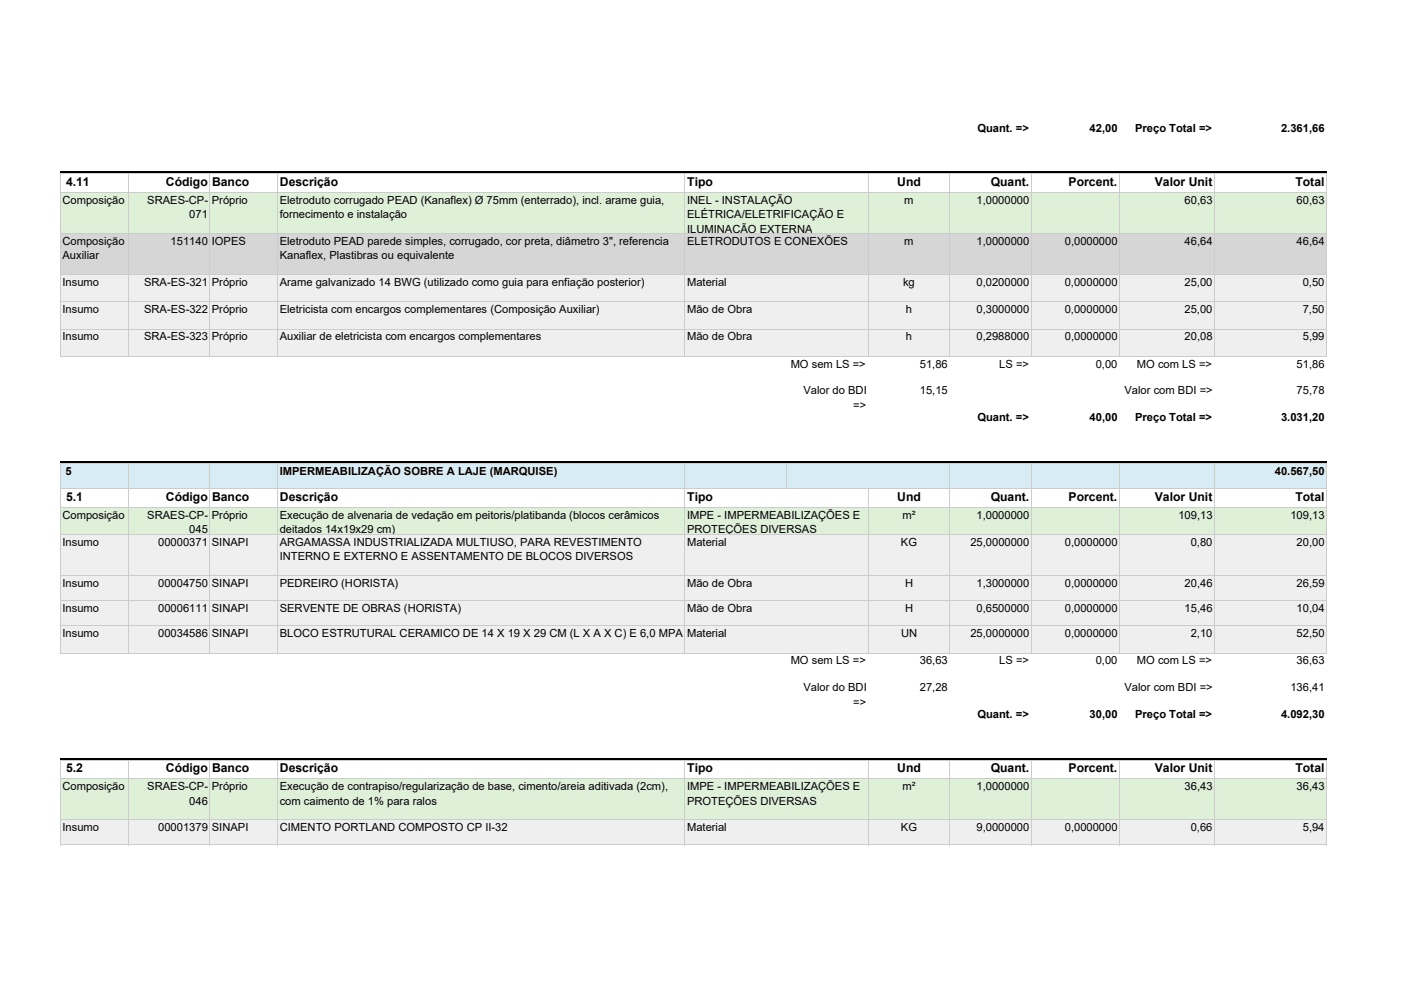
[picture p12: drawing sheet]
<svg xmlns="http://www.w3.org/2000/svg" width="297mm" height="210mm" viewBox="0 0 297 210" stroke-linecap="round" stroke-linejoin="round" font-family="sans-serif">
<defs><g id="words">
<g font-size="2.6">
<text x="14" y="39.5">4.11</text>
<text x="35.2" y="39.5">Código Banco</text>
<text x="59.3" y="39.5">Descrição</text>
<text x="145.7" y="39.5">Tipo</text>
<text x="190.2" y="39.5">Und</text>
<text x="210.1" y="39.5">Quant.</text>
<text x="226.6" y="39.5">Porcent.</text>
<text x="244.9" y="39.5">Valor Unit</text>
<text x="274.7" y="39.5">Total</text>
<text x="14" y="106.2">5.1</text>
<text x="35.2" y="106.2">Código Banco</text>
<text x="59.3" y="106.2">Descrição</text>
<text x="145.7" y="106.2">Tipo</text>
<text x="190.2" y="106.2">Und</text>
<text x="210.1" y="106.2">Quant.</text>
<text x="226.6" y="106.2">Porcent.</text>
<text x="244.9" y="106.2">Valor Unit</text>
<text x="274.7" y="106.2">Total</text>
<text x="14" y="163.8">5.2</text>
<text x="35.2" y="163.8">Código Banco</text>
<text x="59.3" y="163.8">Descrição</text>
<text x="145.7" y="163.8">Tipo</text>
<text x="190.2" y="163.8">Und</text>
<text x="210.1" y="163.8">Quant.</text>
<text x="226.6" y="163.8">Porcent.</text>
<text x="244.9" y="163.8">Valor Unit</text>
<text x="274.7" y="163.8">Total</text>
</g>
<g font-size="2.4">
<text x="207.2" y="27.9">Quant. =&gt;</text>
<text x="231" y="27.9">42,00</text>
<text x="240.7" y="27.9">Preço Total =&gt;</text>
<text x="271.6" y="27.9">2.361,66</text>
<text x="13.2" y="43.2">Composição</text>
<text x="31.2" y="43.2">SRAES-CP-</text>
<text x="40.1" y="46.3">071</text>
<text x="44.9" y="43.2">Próprio</text>
<text x="59.3" y="43.2">Eletroduto corrugado PEAD (Kanaflex) Ø 75mm (enterrado), incl. arame guia,</text>
<text x="59.3" y="46.3">fornecimento e instalação</text>
<text x="145.7" y="43.2">INEL - INSTALAÇÃO</text>
<text x="145.7" y="46.3">ELÉTRICA/ELETRIFICAÇÃO E</text>
<text x="191.7" y="43.2">m</text>
<text x="207" y="43.2">1,0000000</text>
<text x="251.2" y="43.2">60,63</text>
<text x="274.9" y="43.2">60,63</text>
<text x="13.2" y="51.9">Composição</text>
<text x="36.2" y="51.9">151140 IOPES</text>
<text x="59.3" y="51.9">Eletroduto PEAD parede simples, corrugado, cor preta, diâmetro 3&quot;, referencia</text>
<text x="145.7" y="49.3">ILUMINAÇÃO EXTERNA</text>
<text x="145.7" y="51.9">ELETRODUTOS E CONEXÕES</text>
<text x="191.7" y="51.9">m</text>
<text x="207" y="51.9">1,0000000</text>
<text x="225.8" y="51.9">0,0000000</text>
<text x="251.2" y="51.9">46,64</text>
<text x="274.9" y="51.9">46,64</text>
<text x="13.2" y="54.9">Auxiliar</text>
<text x="59.3" y="54.9">Kanaflex, Plastibras ou equivalente</text>
<text x="13.2" y="60.6">Insumo</text>
<text x="30.5" y="60.6">SRA-ES-321 Próprio</text>
<text x="59.3" y="60.6">Arame galvanizado 14 BWG (utilizado como guia para enfiação posterior)</text>
<text x="145.7" y="60.6">Material</text>
<text x="191.5" y="60.6">kg</text>
<text x="207" y="60.6">0,0200000</text>
<text x="225.7" y="60.6">0,0000000</text>
<text x="251.1" y="60.6">25,00</text>
<text x="276.2" y="60.6">0,50</text>
<text x="13.2" y="66.4">Insumo</text>
<text x="30.5" y="66.4">SRA-ES-322 Próprio</text>
<text x="59.3" y="66.4">Eletricista com encargos complementares (Composição Auxiliar)</text>
<text x="145.7" y="66.4">Mão de Obra</text>
<text x="192.1" y="66.4">h</text>
<text x="207" y="66.4">0,3000000</text>
<text x="225.7" y="66.4">0,0000000</text>
<text x="251.1" y="66.4">25,00</text>
<text x="276.2" y="66.4">7,50</text>
<text x="13.2" y="72.2">Insumo</text>
<text x="30.5" y="72.2">SRA-ES-323 Próprio</text>
<text x="59.3" y="72.2">Auxiliar de eletricista com encargos complementares</text>
<text x="145.7" y="72.2">Mão de Obra</text>
<text x="167.6" y="78">MO sem LS =&gt;</text>
<text x="192.1" y="72.2">h</text>
<text x="195" y="78">51,86</text>
<text x="207" y="72.2">0,2988000</text>
<text x="211.9" y="78">LS =&gt;</text>
<text x="225.8" y="72.2">0,0000000</text>
<text x="232.3" y="78">0,00</text>
<text x="241" y="78">MO com LS =&gt;</text>
<text x="251.2" y="72.2">20,08</text>
<text x="274.9" y="78">51,86</text>
<text x="276.2" y="72.2">5,99</text>
<text x="170.3" y="83.7">Valor do BDI</text>
<text x="195" y="83.7">15,15</text>
<text x="238.4" y="83.7">Valor com BDI =&gt;</text>
<text x="274.9" y="83.7">75,78</text>
<text x="180.9" y="86.7">=&gt;</text>
<text x="207.2" y="89.3">Quant. =&gt;</text>
<text x="231" y="89.3">40,00</text>
<text x="240.7" y="89.3">Preço Total =&gt;</text>
<text x="271.6" y="89.3">3.031,20</text>
<text x="13.9" y="100.7">5</text>
<text x="59.3" y="100.7">IMPERMEABILIZAÇÃO SOBRE A LAJE (MARQUISE)</text>
<text x="270.3" y="100.7">40.567,50</text>
<text x="13.2" y="110">Composição</text>
<text x="31.2" y="110">SRAES-CP-</text>
<text x="40.1" y="113">045</text>
<text x="44.9" y="110">Próprio</text>
<text x="59.3" y="110">Execução de alvenaria de vedação em peitoris/platibanda (blocos cerâmicos</text>
<text x="59.3" y="113">deitados 14x19x29 cm)</text>
<text x="145.7" y="110">IMPE - IMPERMEABILIZAÇÕES E</text>
<text x="145.7" y="113">PROTEÇÕES DIVERSAS</text>
<text x="191.3" y="110">m²</text>
<text x="207" y="110">1,0000000</text>
<text x="249.8" y="110">109,13</text>
<text x="273.6" y="110">109,13</text>
<text x="13.2" y="115.8">Insumo</text>
<text x="33.5" y="115.8">00000371 SINAPI</text>
<text x="59.3" y="115.8">ARGAMASSA INDUSTRIALIZADA MULTIUSO, PARA REVESTIMENTO</text>
<text x="59.3" y="118.8">INTERNO E EXTERNO E ASSENTAMENTO DE BLOCOS DIVERSOS</text>
<text x="145.7" y="115.8">Material</text>
<text x="191" y="115.8">KG</text>
<text x="205.7" y="115.8">25,0000000</text>
<text x="225.8" y="115.8">0,0000000</text>
<text x="252.5" y="115.8">0,80</text>
<text x="274.9" y="115.8">20,00</text>
<text x="13.2" y="124.5">Insumo</text>
<text x="33.5" y="124.5">00004750 SINAPI</text>
<text x="59.3" y="124.5">PEDREIRO (HORISTA)</text>
<text x="145.7" y="124.5">Mão de Obra</text>
<text x="191.9" y="124.5">H</text>
<text x="207" y="124.5">1,3000000</text>
<text x="225.8" y="124.5">0,0000000</text>
<text x="251.2" y="124.5">20,46</text>
<text x="274.9" y="124.5">26,59</text>
<text x="13.2" y="129.8">Insumo</text>
<text x="33.5" y="129.8">00006111 SINAPI</text>
<text x="59.3" y="129.8">SERVENTE DE OBRAS (HORISTA)</text>
<text x="145.7" y="129.8">Mão de Obra</text>
<text x="191.9" y="129.8">H</text>
<text x="207" y="129.8">0,6500000</text>
<text x="225.8" y="129.8">0,0000000</text>
<text x="251.2" y="129.8">15,46</text>
<text x="274.9" y="129.8">10,04</text>
<text x="13.2" y="135.1">Insumo</text>
<text x="33.5" y="135.1">00034586 SINAPI</text>
<text x="59.3" y="135.1">BLOCO ESTRUTURAL CERAMICO DE 14 X 19 X 29 CM (L X A X C) E 6,0 MPA</text>
<text x="145.7" y="135.1">Material</text>
<text x="191" y="135.1">UN</text>
<text x="205.7" y="135.1">25,0000000</text>
<text x="225.8" y="135.1">0,0000000</text>
<text x="252.5" y="135.1">2,10</text>
<text x="274.9" y="135.1">52,50</text>
<text x="167.6" y="140.9">MO sem LS =&gt;</text>
<text x="195" y="140.9">36,63</text>
<text x="211.9" y="140.9">LS =&gt;</text>
<text x="232.3" y="140.9">0,00</text>
<text x="241" y="140.9">MO com LS =&gt;</text>
<text x="274.9" y="140.9">36,63</text>
<text x="170.3" y="146.6">Valor do BDI</text>
<text x="180.9" y="149.6">=&gt;</text>
<text x="195" y="146.6">27,28</text>
<text x="238.4" y="146.6">Valor com BDI =&gt;</text>
<text x="273.6" y="146.6">136,41</text>
<text x="207.2" y="152.3">Quant. =&gt;</text>
<text x="231" y="152.3">30,00</text>
<text x="240.7" y="152.3">Preço Total =&gt;</text>
<text x="271.6" y="152.3">4.092,30</text>
<text x="13.2" y="167.6">Composição</text>
<text x="31.2" y="167.6">SRAES-CP-</text>
<text x="44.9" y="167.6">Próprio</text>
<text x="59.3" y="167.6">Execução de contrapiso/regularização de base, cimento/areia aditivada (2cm),</text>
<text x="145.7" y="167.6">IMPE - IMPERMEABILIZAÇÕES E</text>
<text x="191.3" y="167.6">m²</text>
<text x="207" y="167.6">1,0000000</text>
<text x="251.2" y="167.6">36,43</text>
<text x="274.9" y="167.6">36,43</text>
<text x="40.1" y="170.6">046</text>
<text x="59.3" y="170.6">com caimento de 1% para ralos</text>
<text x="145.7" y="170.6">PROTEÇÕES DIVERSAS</text>
<text x="13.2" y="176.3">Insumo</text>
<text x="33.5" y="176.3">00001379 SINAPI</text>
<text x="59.3" y="176.3">CIMENTO PORTLAND COMPOSTO CP II-32</text>
<text x="145.7" y="176.3">Material</text>
<text x="191" y="176.3">KG</text>
<text x="207" y="176.3">9,0000000</text>
<text x="225.8" y="176.3">0,0000000</text>
<text x="252.5" y="176.3">0,66</text>
<text x="276.2" y="176.3">5,94</text>
</g>
</g></defs>
<path d="M12.9 36.7h268.4" fill="none" stroke="#dff0d8" stroke-width=".25"/>
<path d="M12.9 36.8h268.4v4.1h-268.4z" fill="#fff"/>
<path d="M12.9 40.8h268.4v8.7h-268.4z" fill="#dff0d8"/>
<path d="M12.9 49.5h268.4v8.7h-268.4z" fill="#d6d6d6"/>
<path d="M12.9 58.2h268.4v17.4h-268.4z" fill="#efefef"/>
<path d="M12.9 75.6h268.4v22.5h-268.4z" fill="#fff"/>
<path d="M12.9 98.2h268.4" fill="none" stroke="#dff0d8" stroke-width=".25"/>
<path d="M12.9 98.3h268.4v5.3h-268.4z" fill="#d8ecf6"/>
<path d="M12.9 103.6h268.4v4h-268.4z" fill="#fff"/>
<path d="M12.9 107.6h268.4v5.8h-268.4z" fill="#dff0d8"/>
<path d="M12.9 113.4h268.4v25.2h-268.4z" fill="#efefef"/>
<path d="M12.9 138.5h268.4v22.5h-268.4z" fill="#fff"/>
<path d="M12.9 161.1h268.4" fill="none" stroke="#dff0d8" stroke-width=".25"/>
<path d="M12.9 161.2h268.4v4h-268.4z" fill="#fff"/>
<path d="M12.9 165.2h268.4v8.7h-268.4z" fill="#dff0d8"/>
<path d="M12.9 173.9h268.4v5.3h-268.4z" fill="#efefef"/>
<g fill="none" stroke="#ccc" stroke-width=".21">
<path d="M12.8 36.7v39M12.9 36.9h268.4M27.2 37v38.7M44.5 37v38.7M58.9 37v38.7M145.2 37v38.7M184.1 37v38.7M201.4 37v38.7M218.6 37v38.7M237.3 37v38.7M257.5 37v38.7M281.2 37v38.7"/>
<path d="M12.9 40.8h268.4M12.9 49.5h268.4M12.9 58.2h268.4M12.9 64h268.4M12.9 69.8h268.4M12.9 75.6h268.4M12.8 98.2v40.4M12.9 98.3h268.4M27.2 98.4v40.2M44.5 98.4v40.2M58.9 98.4v40.2M145.2 98.4v40.2"/>
<path d="M166.8 98.4v5.3M201.4 98.4v40.2M218.6 98.4v40.2M237.3 98.4v40.2M257.5 98.4v40.2M281.2 98.4v40.2M12.9 103.6h268.4M12.9 107.6h268.4M12.9 113.4h268.4M184.1 103.7v34.9M12.9 122.1h268.4M12.9 127.4h268.4"/>
<path d="M12.9 132.7h268.4M12.9 138.5h268.4M12.8 161.1v18.2M12.9 161.2h268.4M12.9 165.2h268.4M12.9 173.9h268.4M12.9 179.2h268.4M27.2 161.3v18M44.5 161.3v18M58.9 161.3v18M145.2 161.3v18M184.1 161.3v18"/>
<path d="M201.4 161.3v18M218.6 161.3v18M237.3 161.3v18M257.5 161.3v18M281.2 161.3v18"/>
</g>
<path d="M12.8 36.3h268.5v.7h-268.5zM12.8 97.7h268.5v.7h-268.5zM12.8 160.7h268.5v.6h-268.5z" fill="#000"/>
<use href="#words"/>
</svg>
